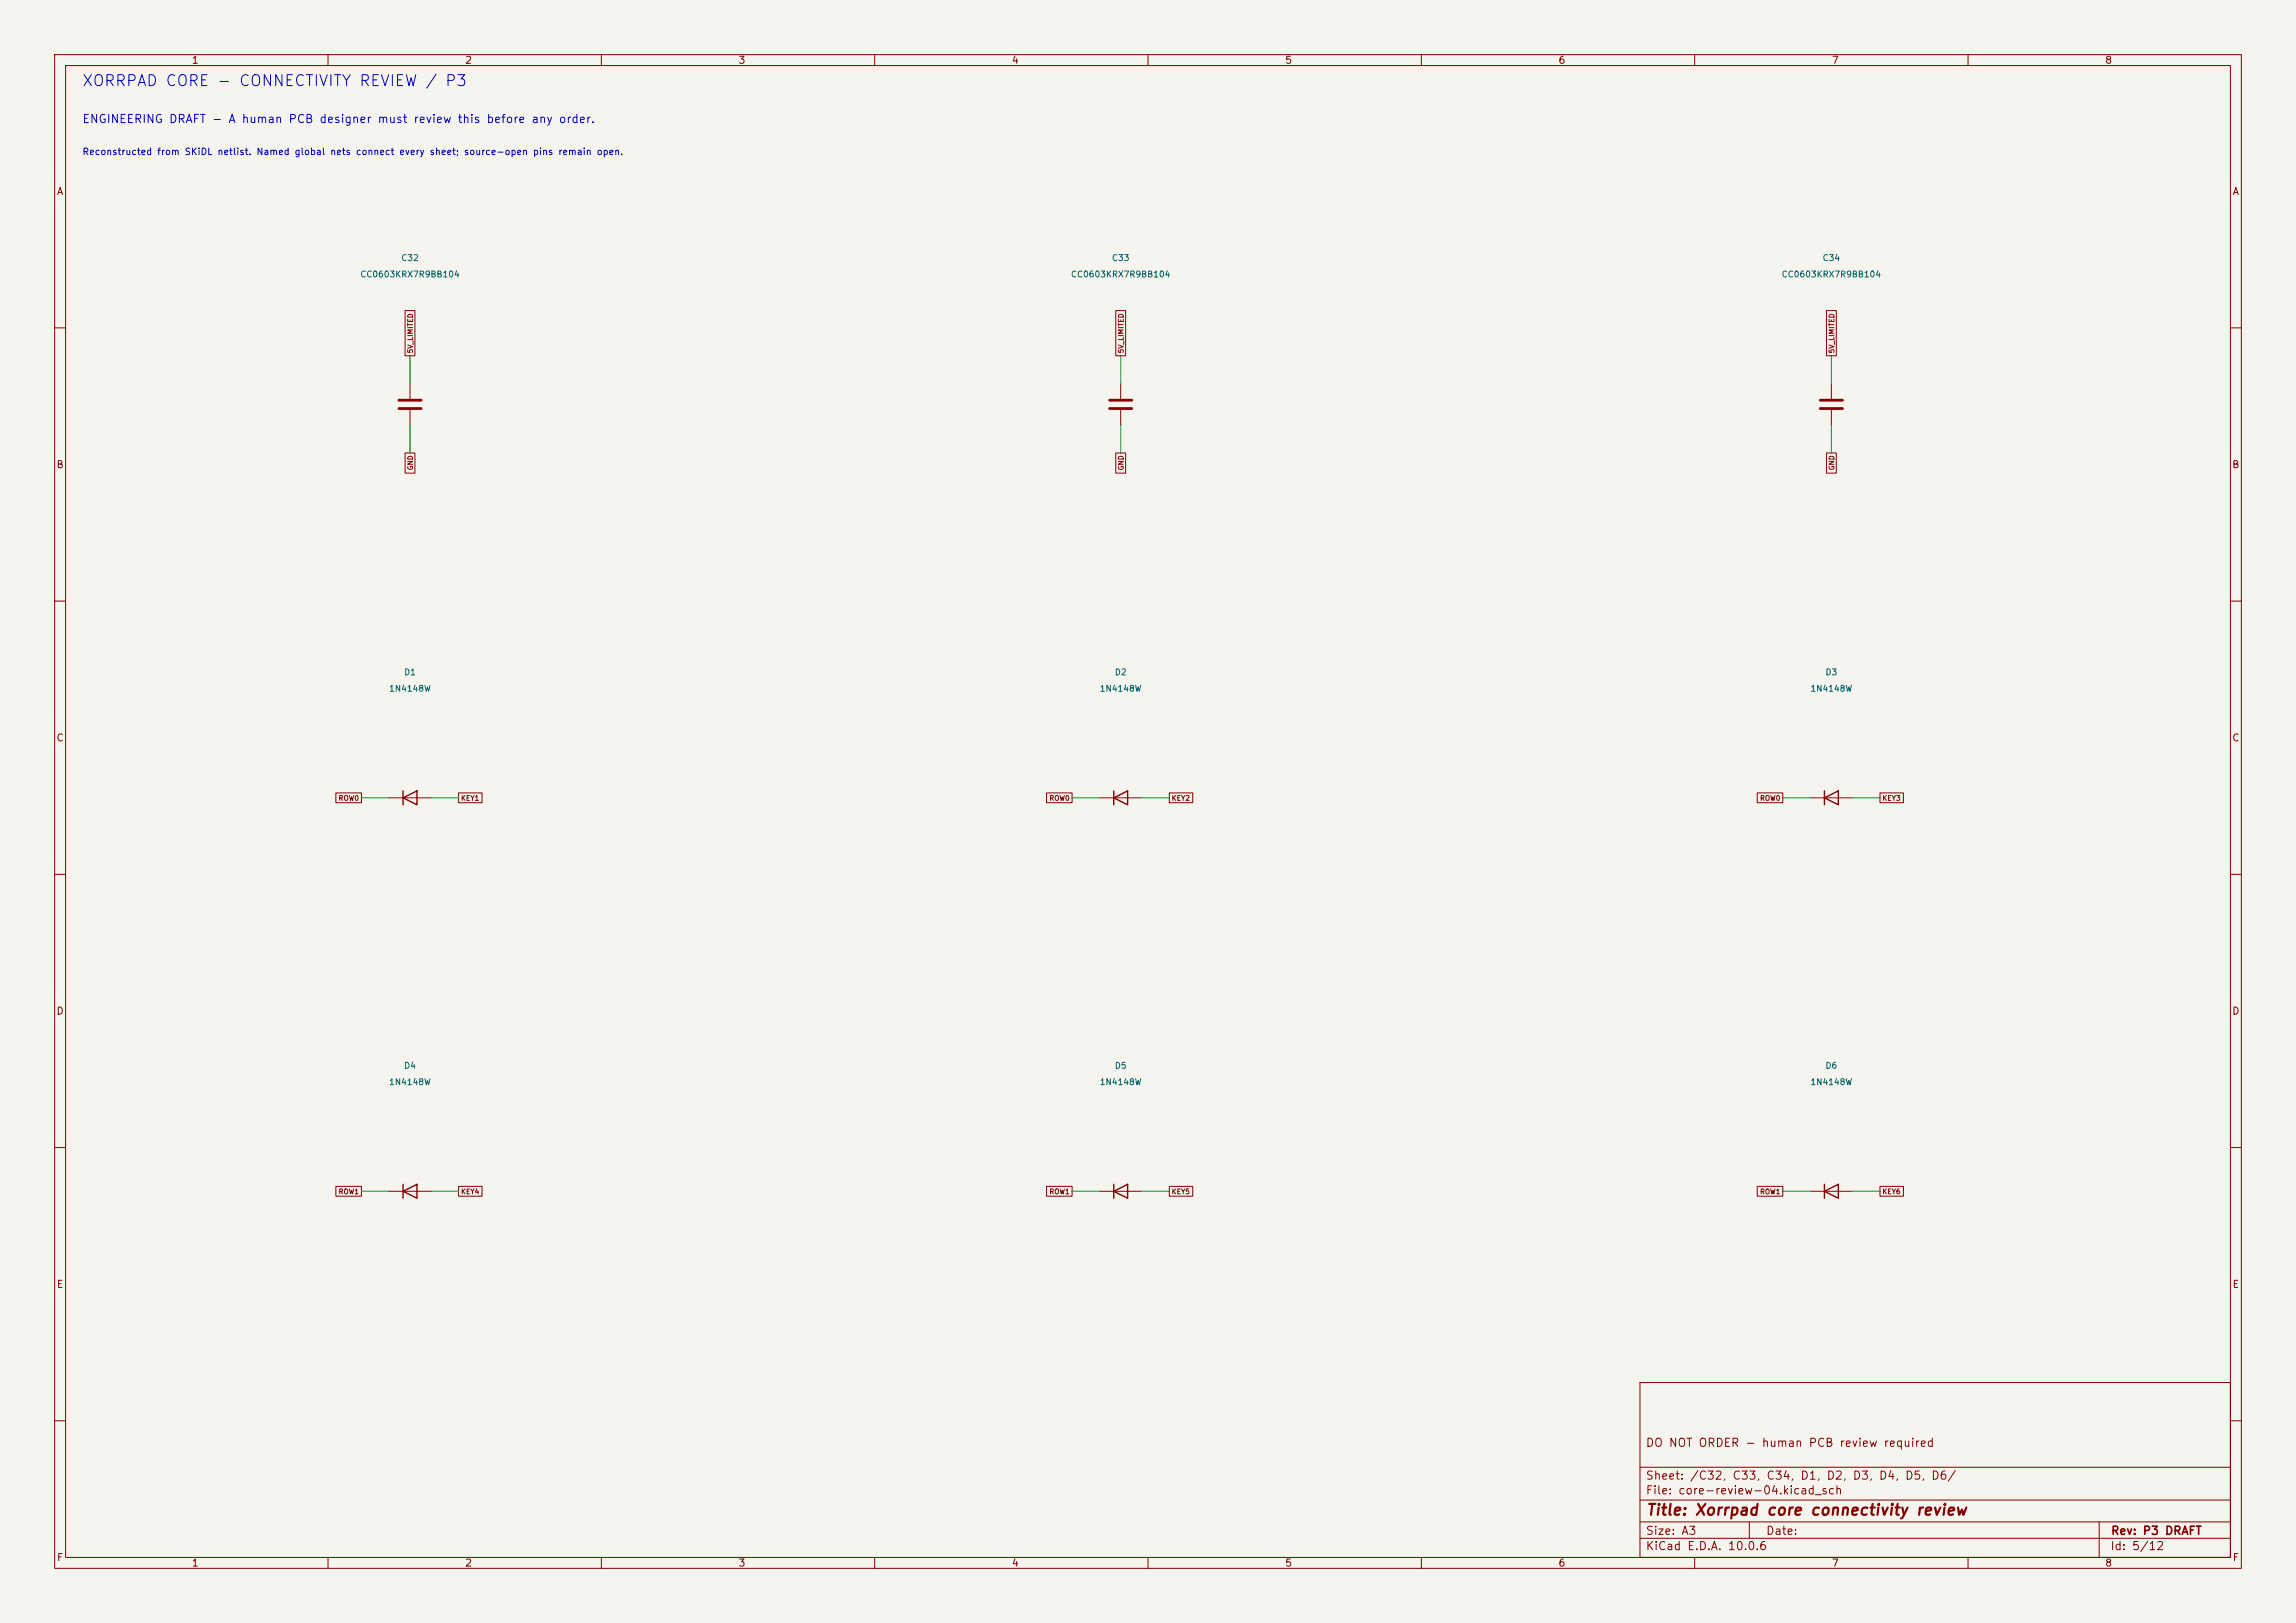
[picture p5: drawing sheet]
<svg xmlns="http://www.w3.org/2000/svg" width="420mm" height="297mm" viewBox="0 0 420 297" stroke-linecap="round" stroke-linejoin="round" font-family="sans-serif">
<defs><g id="words">
<text font-size="2" fill="#0000c2" x="14.9" y="16.3">XORRPAD CORE - CONNECTIVITY REVIEW / P3</text>
<text font-size="2" fill="#840000" x="301" y="277.8">Title: Xorrpad core connectivity review</text>
<text font-size="1.5" fill="#0000c2" x="15" y="22.9">ENGINEERING DRAFT - A human PCB designer must review this before any order.</text>
<g font-size="1.5" fill="#840000">
<text x="300.9" y="265.1">DO NOT ORDER - human PCB review required</text>
<text x="300.9" y="273.8">File: core-review-04.kicad_sch</text>
<text x="300.9" y="271.1">Sheet: /C32, C33, C34, D1, D2, D3, D4, D5, D6/</text>
<text x="300.9" y="281.2">Size: A3</text>
<text x="322.9" y="281.2">Date:</text>
<text x="386" y="281.2">Rev: P3 DRAFT</text>
<text x="300.9" y="284">KiCad E.D.A. 10.0.6</text>
<text x="385.9" y="284">Id: 5/12</text>
</g>
<g font-size="1.3" fill="#840000">
<text x="35" y="12">1</text>
<text x="85" y="12">2</text>
<text x="135" y="12">3</text>
<text x="185" y="12">4</text>
<text x="235" y="12">5</text>
<text x="285" y="12">6</text>
<text x="335" y="12">7</text>
<text x="385" y="12">8</text>
<text x="10.3" y="36">A</text>
<text x="408.3" y="36">A</text>
<text x="10.2" y="86">B</text>
<text x="408.2" y="86">B</text>
<text x="10.2" y="136">C</text>
<text x="408.2" y="136">C</text>
<text x="10.2" y="186">D</text>
<text x="408.2" y="186">D</text>
<text x="10.3" y="236">E</text>
<text x="408.3" y="236">E</text>
<text x="10.3" y="286">F</text>
<text x="35" y="287">1</text>
<text x="85" y="287">2</text>
<text x="135" y="287">3</text>
<text x="185" y="287">4</text>
<text x="235" y="287">5</text>
<text x="285" y="287">6</text>
<text x="335" y="287">7</text>
<text x="385" y="287">8</text>
<text x="408.3" y="286">F</text>
</g>
<text font-size="1.2" fill="#0000c2" x="15" y="28.7">Reconstructed from SKiDL netlist. Named global nets connect every sheet; source-open pins remain open.</text>
<g font-size="1.1" fill="#006464">
<text x="65.8" y="51">CC0603KRX7R9BB104</text>
<text x="73.3" y="48">C32</text>
<text x="195.8" y="51">CC0603KRX7R9BB104</text>
<text x="203.3" y="48">C33</text>
<text x="325.8" y="51">CC0603KRX7R9BB104</text>
<text x="333.3" y="48">C34</text>
<text x="73.8" y="123.8">D1</text>
<text x="203.8" y="123.8">D2</text>
<text x="333.8" y="123.8">D3</text>
<text x="71.1" y="126.8">1N4148W</text>
<text x="201.1" y="126.8">1N4148W</text>
<text x="331.1" y="126.8">1N4148W</text>
<text x="73.8" y="195.8">D4</text>
<text x="203.8" y="195.8">D5</text>
<text x="333.8" y="195.8">D6</text>
<text x="71.1" y="198.8">1N4148W</text>
<text x="201.1" y="198.8">1N4148W</text>
<text x="331.1" y="198.8">1N4148W</text>
</g>
<g font-size=".9" fill="#840000">
<text x="75.7" y="64.8" transform="rotate(-90 75.7 64.8)">5V_LIMITED</text>
<text x="205.7" y="64.8" transform="rotate(-90 205.7 64.8)">5V_LIMITED</text>
<text x="335.7" y="64.8" transform="rotate(-90 335.7 64.8)">5V_LIMITED</text>
<text x="75.7" y="86.2" transform="rotate(-90 75.7 86.2)">GND</text>
<text x="205.7" y="86.2" transform="rotate(-90 205.7 86.2)">GND</text>
<text x="335.7" y="86.2" transform="rotate(-90 335.7 86.2)">GND</text>
<text x="61.9" y="146.7">ROW0</text>
<text x="84.2" y="146.7">KEY1</text>
<text x="191.9" y="146.7">ROW0</text>
<text x="214.2" y="146.7">KEY2</text>
<text x="321.9" y="146.7">ROW0</text>
<text x="344.2" y="146.7">KEY3</text>
<text x="61.9" y="218.7">ROW1</text>
<text x="84.2" y="218.7">KEY4</text>
<text x="191.9" y="218.7">ROW1</text>
<text x="214.2" y="218.7">KEY5</text>
<text x="321.9" y="218.7">ROW1</text>
<text x="344.2" y="218.7">KEY6</text>
</g>
</g></defs>
<path d="M0 0h420v297h-420z" fill="#f5f4ef" stroke="#f5f4ef" stroke-width=".18"/>
<g fill="none" stroke="#840000" stroke-width=".18">
<path d="M10 10h400v277h-400zM12 12h396v273h-396zM60 10v2M110 10v2M160 10v2M210 10v2M260 10v2M310 10v2M360 10v2M74.1 56.8h1.8v8.3h-1.8zM204.1 56.8h1.8v8.3h-1.8zM334.1 56.8h1.8v8.3h-1.8z"/>
<path d="M10 60h2M75 70.2v2.8M75 75v2.8M205 70.2v2.8M205 75v2.8M335 70.2v2.8M335 75v2.8M408 60h2M74.1 82.9h1.8v3.7h-1.8zM204.1 82.9h1.8v3.7h-1.8zM334.1 82.9h1.8v3.7h-1.8zM10 110h2"/>
<path d="M408 110h2M10 160h2M61.4 145.1h4.7v1.8h-4.7zM71.2 146h7.6M83.9 145.1h4.3v1.8h-4.3zM191.4 145.1h4.7v1.8h-4.7zM201.2 146h7.6M213.9 145.1h4.3v1.8h-4.3zM321.4 145.1h4.7v1.8h-4.7zM331.2 146h7.6M343.9 145.1h4.3v1.8h-4.3zM408 160h2"/>
<path d="M10 210h2M61.4 217.1h4.7v1.8h-4.7zM71.2 218h7.6M83.9 217.1h4.3v1.8h-4.3zM191.4 217.1h4.7v1.8h-4.7zM201.2 218h7.6M213.9 217.1h4.3v1.8h-4.3zM321.4 217.1h4.7v1.8h-4.7zM331.2 218h7.6M343.9 217.1h4.3v1.8h-4.3zM408 210h2M300 253h108v32h-108z"/>
<path d="M10 260h2M300 278.5h108M300 274.5h108M300 268.5h108M320 278.5v3M384 278.5v6.5M408 260h2M60 285v2M110 285v2M160 285v2M210 285v2M260 285v2"/>
<path d="M300 281.5h108M310 285v2M360 285v2"/>
</g>
<path d="M73 73.2h4M73 74.8h4M203 73.2h4M203 74.8h4M333 73.2h4M333 74.8h4" fill="none" stroke="#840000" stroke-width=".51"/>
<path d="M73.7 146l2.6-1.3v2.6zM73.7 144.7v2.6M203.7 146l2.6-1.3v2.6zM203.7 144.7v2.6M333.7 146l2.6-1.3v2.6zM333.7 144.7v2.6M73.7 218l2.6-1.3v2.6zM73.7 216.7v2.6M203.7 218l2.6-1.3v2.6zM203.7 216.7v2.6M333.7 218l2.6-1.3v2.6zM333.7 216.7v2.6" fill="none" stroke="#840000" stroke-width=".25"/>
<g fill="none" stroke="#009600" stroke-width=".18">
<path d="M75 65.1v5.1M75 77.8v5.1M205 65.1v5.1M205 77.8v5.1M335 65.1v5.1M335 77.8v5.1M66.1 146h5.1M78.8 146h5.1M196.1 146h5.1M208.8 146h5.1M326.1 146h5.1M338.8 146h5.1"/>
<path d="M66.1 218h5.1M78.8 218h5.1M196.1 218h5.1M208.8 218h5.1M326.1 218h5.1M338.8 218h5.1"/>
</g>
<use href="#words"/>
</svg>
